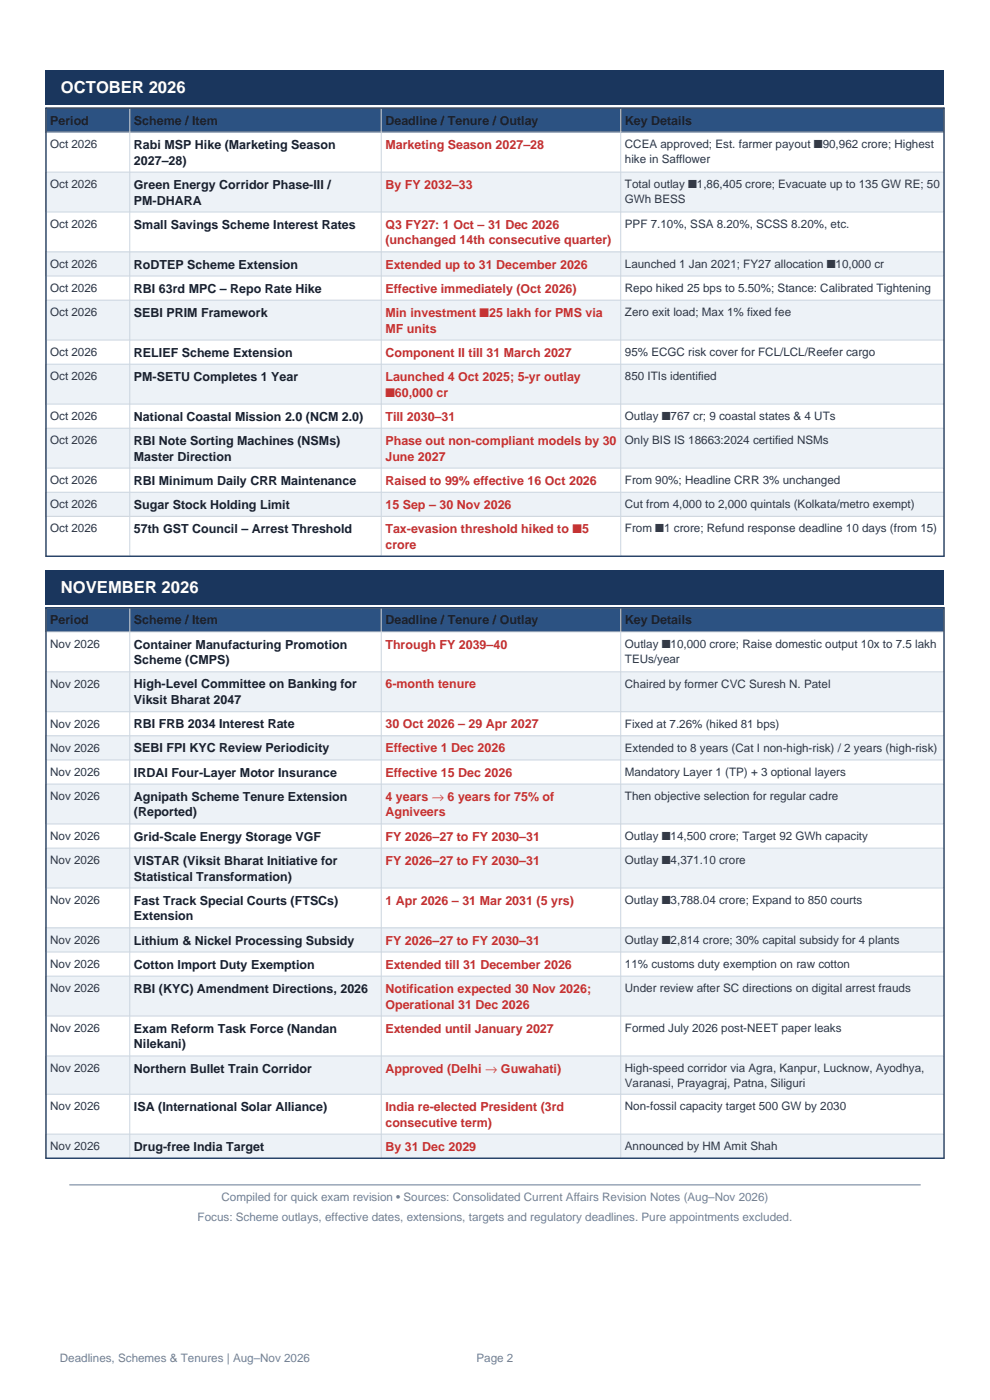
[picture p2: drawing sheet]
<svg xmlns="http://www.w3.org/2000/svg" width="210mm" height="297mm" viewBox="0 0 210 297" stroke-linecap="round" stroke-linejoin="round" font-family="sans-serif">
<defs><g id="words">
<g font-size="3.5" fill="#fff">
<text x="12.9" y="19.8">OCTOBER 2026</text>
<text x="12.9" y="125.8">NOVEMBER 2026</text>
</g>
<g font-size="2.6" fill="#1a202c">
<text x="10.6" y="26.5">Period</text>
<text x="28.4" y="26.5">Scheme / Item</text>
<text x="81.8" y="26.5">Deadline / Tenure / Outlay</text>
<text x="132.6" y="26.5">Key Details</text>
<text x="28.4" y="31.6">Rabi MSP Hike (Marketing Season</text>
<text x="28.4" y="34.9">2027–28)</text>
<text x="28.4" y="40">Green Energy Corridor Phase-III /</text>
<text x="28.4" y="43.4">PM-DHARA</text>
<text x="28.4" y="48.5">Small Savings Scheme Interest Rates</text>
<text x="28.4" y="57">RoDTEP Scheme Extension</text>
<text x="28.4" y="62.1">RBI 63rd MPC – Repo Rate Hike</text>
<text x="28.4" y="67.2">SEBI PRIM Framework</text>
<text x="28.4" y="75.7">RELIEF Scheme Extension</text>
<text x="28.4" y="80.8">PM-SETU Completes 1 Year</text>
<text x="28.4" y="89.3">National Coastal Mission 2.0 (NCM 2.0)</text>
<text x="28.4" y="94.4">RBI Note Sorting Machines (NSMs)</text>
<text x="28.4" y="97.7">Master Direction</text>
<text x="28.4" y="102.8">RBI Minimum Daily CRR Maintenance</text>
<text x="28.4" y="107.9">Sugar Stock Holding Limit</text>
<text x="28.4" y="113.1">57th GST Council – Arrest Threshold</text>
<text x="10.6" y="132.5">Period</text>
<text x="28.4" y="132.5">Scheme / Item</text>
<text x="28.4" y="137.6">Container Manufacturing Promotion</text>
<text x="81.8" y="132.5">Deadline / Tenure / Outlay</text>
<text x="132.6" y="132.5">Key Details</text>
<text x="28.4" y="140.9">Scheme (CMPS)</text>
<text x="28.4" y="146">High-Level Committee on Banking for</text>
<text x="28.4" y="149.4">Viksit Bharat 2047</text>
<text x="28.4" y="154.5">RBI FRB 2034 Interest Rate</text>
<text x="28.4" y="159.6">SEBI FPI KYC Review Periodicity</text>
<text x="28.4" y="164.7">IRDAI Four-Layer Motor Insurance</text>
<text x="28.4" y="169.9">Agnipath Scheme Tenure Extension</text>
<text x="28.4" y="173.2">(Reported)</text>
<text x="28.4" y="178.3">Grid-Scale Energy Storage VGF</text>
<text x="28.4" y="183.4">VISTAR (Viksit Bharat Initiative for</text>
<text x="28.4" y="186.8">Statistical Transformation)</text>
<text x="28.4" y="191.9">Fast Track Special Courts (FTSCs)</text>
<text x="28.4" y="195.3">Extension</text>
<text x="28.4" y="200.4">Lithium &amp; Nickel Processing Subsidy</text>
<text x="28.4" y="205.5">Cotton Import Duty Exemption</text>
<text x="28.4" y="210.6">RBI (KYC) Amendment Directions, 2026</text>
<text x="28.4" y="219.1">Exam Reform Task Force (Nandan</text>
<text x="28.4" y="222.4">Nilekani)</text>
<text x="28.4" y="227.5">Northern Bullet Train Corridor</text>
<text x="28.4" y="235.7">ISA (International Solar Alliance)</text>
<text x="28.4" y="244.1">Drug-free India Target</text>
</g>
<g font-size="2.6" fill="#c53030">
<text x="81.8" y="31.6">Marketing Season 2027–28</text>
<text x="81.8" y="40">By FY 2032–33</text>
<text x="81.8" y="48.5">Q3 FY27: 1 Oct – 31 Dec 2026</text>
<text x="81.8" y="51.9">(unchanged 14th consecutive quarter)</text>
<text x="81.8" y="57">Extended up to 31 December 2026</text>
<text x="81.8" y="62.1">Effective immediately (Oct 2026)</text>
<text x="81.8" y="67.2">Min investment ■25 lakh for PMS via</text>
<text x="81.8" y="70.6">MF units</text>
<text x="81.8" y="75.7">Component II till 31 March 2027</text>
<text x="81.8" y="80.8">Launched 4 Oct 2025; 5-yr outlay</text>
<text x="81.8" y="84.1">■60,000 cr</text>
<text x="81.8" y="89.3">Till 2030–31</text>
<text x="81.8" y="94.4">Phase out non-compliant models by 30</text>
<text x="81.8" y="97.7">June 2027</text>
<text x="81.8" y="102.8">Raised to 99% effective 16 Oct 2026</text>
<text x="81.8" y="107.9">15 Sep – 30 Nov 2026</text>
<text x="81.8" y="113.1">Tax-evasion threshold hiked to ■5</text>
<text x="81.8" y="116.4">crore</text>
<text x="81.8" y="137.6">Through FY 2039–40</text>
<text x="81.8" y="146">6-month tenure</text>
<text x="81.8" y="154.5">30 Oct 2026 – 29 Apr 2027</text>
<text x="81.8" y="159.6">Effective 1 Dec 2026</text>
<text x="81.8" y="164.7">Effective 15 Dec 2026</text>
<text x="81.8" y="169.9">4 years → 6 years for 75% of</text>
<text x="81.8" y="173.2">Agniveers</text>
<text x="81.8" y="178.3">FY 2026–27 to FY 2030–31</text>
<text x="81.8" y="183.4">FY 2026–27 to FY 2030–31</text>
<text x="81.8" y="191.9">1 Apr 2026 – 31 Mar 2031 (5 yrs)</text>
<text x="81.8" y="200.4">FY 2026–27 to FY 2030–31</text>
<text x="81.8" y="205.5">Extended till 31 December 2026</text>
<text x="81.8" y="210.6">Notification expected 30 Nov 2026;</text>
<text x="81.8" y="214">Operational 31 Dec 2026</text>
<text x="81.8" y="219.1">Extended until January 2027</text>
<text x="81.8" y="227.5">Approved (Delhi → Guwahati)</text>
<text x="81.8" y="235.7">India re-elected President (3rd</text>
<text x="81.8" y="239">consecutive term)</text>
<text x="81.8" y="244.1">By 31 Dec 2029</text>
</g>
<g font-size="2.5" fill="#2d3748">
<text x="10.6" y="31.4">Oct 2026</text>
<text x="132.6" y="31.4">CCEA approved; Est. farmer payout ■90,962 crore; Highest</text>
<text x="132.6" y="34.6">hike in Safflower</text>
<text x="10.6" y="39.9">Oct 2026</text>
<text x="132.6" y="39.9">Total outlay ■1,86,405 crore; Evacuate up to 135 GW RE; 50</text>
<text x="132.6" y="43">GWh BESS</text>
<text x="10.6" y="48.3">Oct 2026</text>
<text x="132.6" y="48.3">PPF 7.10%, SSA 8.20%, SCSS 8.20%, etc.</text>
<text x="10.6" y="56.8">Oct 2026</text>
<text x="132.6" y="56.8">Launched 1 Jan 2021; FY27 allocation ■10,000 cr</text>
<text x="10.6" y="61.9">Oct 2026</text>
<text x="132.6" y="61.9">Repo hiked 25 bps to 5.50%; Stance: Calibrated Tightening</text>
<text x="10.6" y="67">Oct 2026</text>
<text x="132.6" y="67">Zero exit load; Max 1% fixed fee</text>
<text x="10.6" y="75.5">Oct 2026</text>
<text x="132.6" y="75.5">95% ECGC risk cover for FCL/LCL/Reefer cargo</text>
<text x="10.6" y="80.6">Oct 2026</text>
<text x="132.6" y="80.6">850 ITIs identified</text>
<text x="10.6" y="89.1">Oct 2026</text>
<text x="132.6" y="89.1">Outlay ■767 cr; 9 coastal states &amp; 4 UTs</text>
<text x="10.6" y="94.2">Oct 2026</text>
<text x="132.6" y="94.2">Only BIS IS 18663:2024 certified NSMs</text>
<text x="10.6" y="102.7">Oct 2026</text>
<text x="10.6" y="107.8">Oct 2026</text>
<text x="132.6" y="102.7">From 90%; Headline CRR 3% unchanged</text>
<text x="132.6" y="107.8">Cut from 4,000 to 2,000 quintals (Kolkata/metro exempt)</text>
<text x="10.6" y="112.9">Oct 2026</text>
<text x="132.6" y="112.9">From ■1 crore; Refund response deadline 10 days (from 15)</text>
<text x="10.6" y="137.4">Nov 2026</text>
<text x="132.6" y="137.4">Outlay ■10,000 crore; Raise domestic output 10x to 7.5 lakh</text>
<text x="132.6" y="140.6">TEUs/year</text>
<text x="10.6" y="145.9">Nov 2026</text>
<text x="132.6" y="145.9">Chaired by former CVC Suresh N. Patel</text>
<text x="10.6" y="154.3">Nov 2026</text>
<text x="132.6" y="154.3">Fixed at 7.26% (hiked 81 bps)</text>
<text x="10.6" y="159.5">Nov 2026</text>
<text x="132.6" y="159.5">Extended to 8 years (Cat I non-high-risk) / 2 years (high-risk)</text>
<text x="10.6" y="164.6">Nov 2026</text>
<text x="132.6" y="164.6">Mandatory Layer 1 (TP) + 3 optional layers</text>
<text x="10.6" y="169.7">Nov 2026</text>
<text x="132.6" y="169.7">Then objective selection for regular cadre</text>
<text x="10.6" y="178.2">Nov 2026</text>
<text x="132.6" y="178.2">Outlay ■14,500 crore; Target 92 GWh capacity</text>
<text x="10.6" y="183.3">Nov 2026</text>
<text x="132.6" y="183.3">Outlay ■4,371.10 crore</text>
<text x="10.6" y="191.7">Nov 2026</text>
<text x="132.6" y="191.7">Outlay ■3,788.04 crore; Expand to 850 courts</text>
<text x="10.6" y="200.2">Nov 2026</text>
<text x="132.6" y="200.2">Outlay ■2,814 crore; 30% capital subsidy for 4 plants</text>
<text x="10.6" y="205.3">Nov 2026</text>
<text x="132.6" y="205.3">11% customs duty exemption on raw cotton</text>
<text x="10.6" y="210.4">Nov 2026</text>
<text x="132.6" y="210.4">Under review after SC directions on digital arrest frauds</text>
<text x="10.6" y="218.9">Nov 2026</text>
<text x="132.6" y="218.9">Formed July 2026 post-NEET paper leaks</text>
<text x="10.6" y="227.4">Nov 2026</text>
<text x="132.6" y="227.4">High-speed corridor via Agra, Kanpur, Lucknow, Ayodhya,</text>
<text x="132.6" y="230.5">Varanasi, Prayagraj, Patna, Siliguri</text>
<text x="10.6" y="235.5">Nov 2026</text>
<text x="132.6" y="235.5">Non-fossil capacity target 500 GW by 2030</text>
<text x="10.6" y="243.9">Nov 2026</text>
<text x="132.6" y="243.9">Announced by HM Amit Shah</text>
</g>
<g font-size="2.5" fill="#718096">
<text x="47" y="254.9">Compiled for quick exam revision • Sources: Consolidated Current Affairs Revision Notes (Aug–Nov 2026)</text>
<text x="41.9" y="259.1">Focus: Scheme outlays, effective dates, extensions, targets and regulatory deadlines. Pure appointments excluded.</text>
<text x="12.7" y="288.9">Deadlines, Schemes &amp; Tenures | Aug–Nov 2026</text>
<text x="101.1" y="288.9">Page 2</text>
</g>
</g></defs>
<path d="M9.8 14.8h190.5v7.4h-190.5z" fill-rule="evenodd" fill="#1a365d"/>
<path d="M9.8 22.9h190.5v5.1h-190.5z" fill-rule="evenodd" fill="#2c5282"/>
<g fill="#edf2f7">
<path d="M9.8 36.5h190.5v8.5h-190.5z" fill-rule="evenodd"/>
<path d="M9.8 53.4h190.5v5.2h-190.5z" fill-rule="evenodd"/>
<path d="M9.8 63.7h190.5v8.4h-190.5z" fill-rule="evenodd"/>
<path d="M9.8 77.3h190.5v8.4h-190.5z" fill-rule="evenodd"/>
<path d="M9.8 90.8h190.5v8.5h-190.5z" fill-rule="evenodd"/>
<path d="M9.8 104.4h190.5v5.1h-190.5z" fill-rule="evenodd"/>
</g>
<g fill="none" stroke="#cbd5e0" stroke-width=".21">
<path d="M9.8 22.9h190.5v95.1h-190.5zM9.8 28h190.5M9.8 36.5h190.5M27.5 22.9v95.1M80.9 22.9v95.1M131.7 22.9v95.1M9.8 45h190.5M9.8 53.4h190.5M9.8 58.6h190.5M9.8 63.7h190.5M9.8 72.1h190.5M9.8 77.3h190.5"/>
<path d="M9.8 85.7h190.5M9.8 90.8h190.5M9.8 99.3h190.5M9.8 104.4h190.5M9.8 109.5h190.5"/>
</g>
<path d="M9.8 22.9h190.5v95.1h-190.5z" fill="none" stroke="#1a365d" stroke-width=".28"/>
<path d="M9.8 120.8h190.5v7.4h-190.5z" fill-rule="evenodd" fill="#1a365d"/>
<path d="M9.8 128.9h190.5v5.2h-190.5z" fill-rule="evenodd" fill="#2c5282"/>
<g fill="#edf2f7">
<path d="M9.8 142.5h190.5v8.5h-190.5z" fill-rule="evenodd"/>
<path d="M9.8 156.1h190.5v5.1h-190.5z" fill-rule="evenodd"/>
<path d="M9.8 166.3h190.5v8.5h-190.5z" fill-rule="evenodd"/>
<path d="M9.8 179.9h190.5v8.5h-190.5z" fill-rule="evenodd"/>
<path d="M9.8 196.8h190.5v5.2h-190.5z" fill-rule="evenodd"/>
<path d="M9.8 207.1h190.5v8.4h-190.5z" fill-rule="evenodd"/>
<path d="M9.8 224h190.5v8.1h-190.5z" fill-rule="evenodd"/>
<path d="M9.8 240.6h190.5v5.1h-190.5z" fill-rule="evenodd"/>
</g>
<g fill="none" stroke="#cbd5e0" stroke-width=".21">
<path d="M9.8 128.9h190.5v116.8h-190.5zM9.8 134.1h190.5M27.5 128.9v116.8M80.9 128.9v116.8M131.7 128.9v116.8M9.8 142.5h190.5M9.8 151h190.5M9.8 156.1h190.5M9.8 161.2h190.5M9.8 166.3h190.5M9.8 174.8h190.5M9.8 179.9h190.5"/>
<path d="M9.8 188.4h190.5M9.8 196.8h190.5M9.8 202h190.5M9.8 207.1h190.5M9.8 215.5h190.5M9.8 224h190.5M9.8 232.1h190.5M9.8 240.6h190.5"/>
</g>
<path d="M9.8 128.9h190.5v116.8h-190.5z" fill="none" stroke="#1a365d" stroke-width=".28"/>
<path d="M14.8 251.4h180.4" fill="none" stroke="#a0aec0" stroke-width=".35"/>
<use href="#words"/>
</svg>
